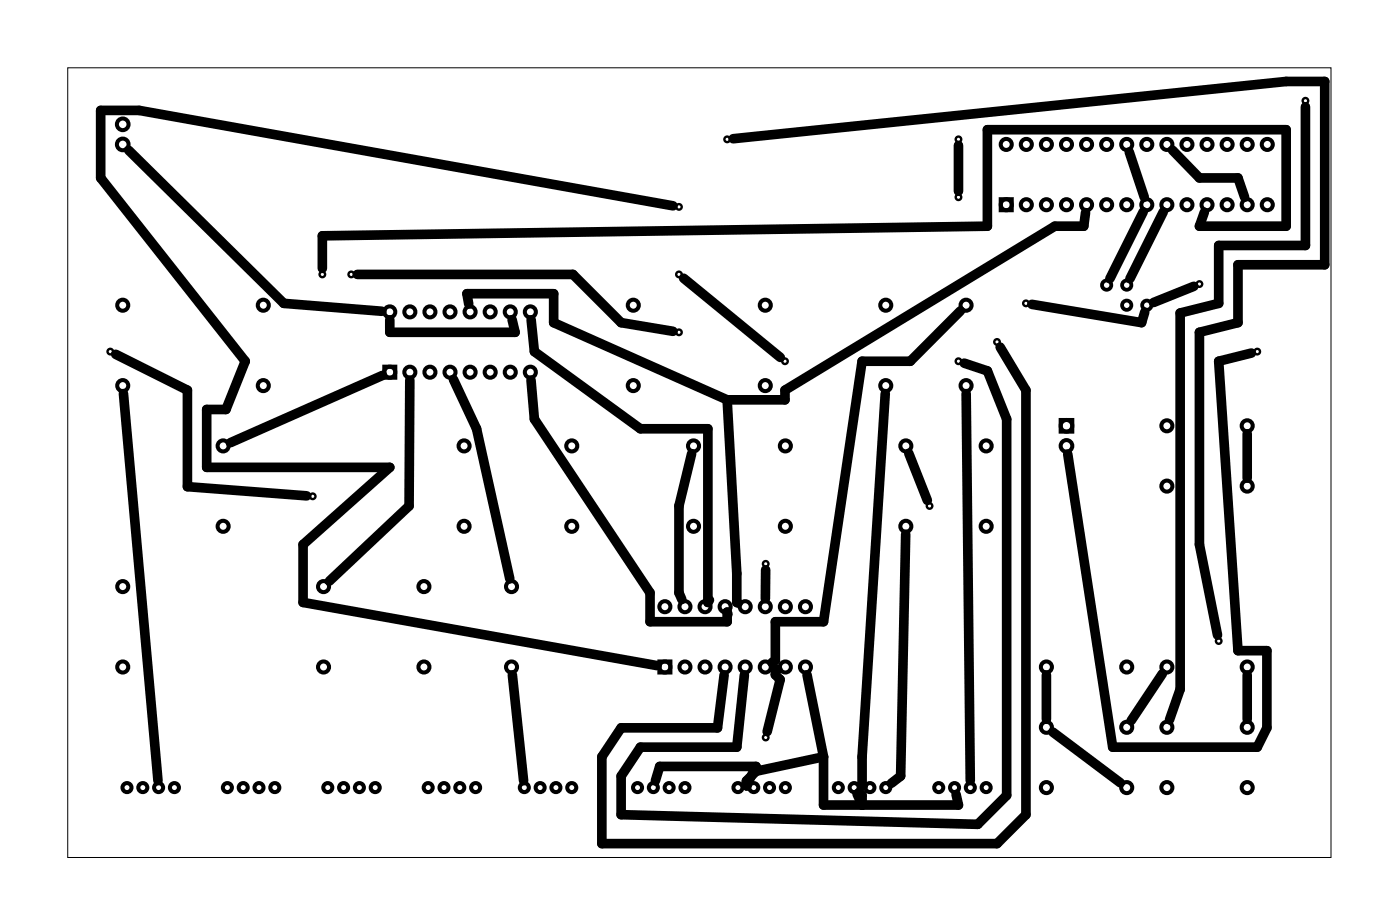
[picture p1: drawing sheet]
<svg xmlns="http://www.w3.org/2000/svg" width="177mm" height="117mm" viewBox="0 0 177 117" stroke-linecap="round" stroke-linejoin="round" font-family="sans-serif">
<path d="M8.6 8.6h159.8v99.8h-159.8z" fill="none" stroke="#000" stroke-width=".13"/>
<g fill="none" stroke="#000" stroke-width=".3">
<circle cx="92" cy="17.6" r=".35"/>
<circle cx="121.2" cy="17.6" r=".35"/>
<circle cx="165.1" cy="12.7" r=".35"/>
<circle cx="40.8" cy="34.7" r=".35"/>
<circle cx="44.4" cy="34.7" r=".35"/>
<circle cx="85.9" cy="26.1" r=".35"/>
<circle cx="85.9" cy="34.7" r=".35"/>
<circle cx="121.2" cy="24.9" r=".35"/>
<circle cx="129.8" cy="38.3" r=".35"/>
<circle cx="151.7" cy="35.9" r=".35"/>
<circle cx="14" cy="44.4" r=".35"/>
<circle cx="85.9" cy="42" r=".35"/>
<circle cx="99.3" cy="45.7" r=".35"/>
<circle cx="121.2" cy="45.7" r=".35"/>
<circle cx="126.1" cy="43.2" r=".35"/>
<circle cx="159" cy="44.4" r=".35"/>
<circle cx="39.6" cy="62.7" r=".35"/>
<circle cx="96.9" cy="71.3" r=".35"/>
<circle cx="117.6" cy="63.9" r=".35"/>
<circle cx="96.9" cy="93.2" r=".35"/>
<circle cx="154.2" cy="81" r=".35"/>
</g>
<g fill="none" stroke="#000" stroke-width=".51">
<path d="M126.6 25.2h1.4v1.4h-1.4zM48.6 46.3h1.4v1.4h-1.4zM134.2 53.1h1.4v1.4h-1.4zM83.4 83.6h1.4v1.4h-1.4z"/>
<circle cx="15.5" cy="18.3" r=".74"/>
<circle cx="15.5" cy="15.7" r=".74"/>
<circle cx="127.3" cy="18.3" r=".7"/>
<circle cx="129.8" cy="18.3" r=".7"/>
<circle cx="132.4" cy="18.3" r=".7"/>
<circle cx="134.9" cy="18.3" r=".7"/>
<circle cx="137.4" cy="18.3" r=".7"/>
<circle cx="140" cy="18.3" r=".7"/>
<circle cx="142.5" cy="18.3" r=".7"/>
<circle cx="145.1" cy="18.3" r=".7"/>
<circle cx="147.6" cy="18.3" r=".7"/>
<circle cx="150.1" cy="18.3" r=".7"/>
<circle cx="152.7" cy="18.3" r=".7"/>
<circle cx="155.2" cy="18.3" r=".7"/>
<circle cx="157.8" cy="18.3" r=".7"/>
<circle cx="160.3" cy="18.3" r=".7"/>
<circle cx="15.5" cy="38.6" r=".7"/>
<circle cx="33.3" cy="38.6" r=".7"/>
<circle cx="49.3" cy="39.4" r=".7"/>
<circle cx="51.8" cy="39.4" r=".7"/>
<circle cx="54.4" cy="39.4" r=".7"/>
<circle cx="56.9" cy="39.4" r=".7"/>
<circle cx="59.5" cy="39.4" r=".7"/>
<circle cx="62" cy="39.4" r=".7"/>
<circle cx="64.5" cy="39.4" r=".7"/>
<circle cx="67.1" cy="39.4" r=".7"/>
<circle cx="80.1" cy="38.6" r=".7"/>
<circle cx="96.8" cy="38.6" r=".7"/>
<circle cx="112" cy="38.6" r=".7"/>
<circle cx="122.2" cy="38.6" r=".7"/>
<circle cx="127.3" cy="25.9" r=".7"/>
<circle cx="129.8" cy="25.9" r=".7"/>
<circle cx="132.4" cy="25.9" r=".7"/>
<circle cx="134.9" cy="25.9" r=".7"/>
<circle cx="137.4" cy="25.9" r=".7"/>
<circle cx="140" cy="25.9" r=".7"/>
<circle cx="142.5" cy="25.9" r=".7"/>
<circle cx="145.1" cy="25.9" r=".7"/>
<circle cx="147.6" cy="25.9" r=".7"/>
<circle cx="150.1" cy="25.9" r=".7"/>
<circle cx="152.7" cy="25.9" r=".7"/>
<circle cx="155.2" cy="25.9" r=".7"/>
<circle cx="157.8" cy="25.9" r=".7"/>
<circle cx="160.3" cy="25.9" r=".7"/>
<circle cx="15.5" cy="48.7" r=".7"/>
<circle cx="28.2" cy="56.4" r=".7"/>
<circle cx="33.3" cy="48.7" r=".7"/>
<circle cx="49.3" cy="47" r=".7"/>
<circle cx="51.8" cy="47" r=".7"/>
<circle cx="54.4" cy="47" r=".7"/>
<circle cx="56.9" cy="47" r=".7"/>
<circle cx="58.7" cy="56.4" r=".7"/>
<circle cx="59.5" cy="47" r=".7"/>
<circle cx="62" cy="47" r=".7"/>
<circle cx="64.5" cy="47" r=".7"/>
<circle cx="67.1" cy="47" r=".7"/>
<circle cx="72.3" cy="56.4" r=".7"/>
<circle cx="80.1" cy="48.7" r=".7"/>
<circle cx="87.7" cy="56.4" r=".7"/>
<circle cx="96.8" cy="48.7" r=".7"/>
<circle cx="99.3" cy="56.4" r=".7"/>
<circle cx="112" cy="48.7" r=".7"/>
<circle cx="114.6" cy="56.4" r=".7"/>
<circle cx="122.2" cy="48.7" r=".7"/>
<circle cx="124.7" cy="56.4" r=".7"/>
<circle cx="134.9" cy="56.4" r=".74"/>
<circle cx="134.9" cy="53.8" r=".74"/>
<circle cx="147.6" cy="53.8" r=".7"/>
<circle cx="157.8" cy="53.8" r=".7"/>
<circle cx="15.5" cy="74.1" r=".7"/>
<circle cx="28.2" cy="66.5" r=".7"/>
<circle cx="40.9" cy="74.1" r=".7"/>
<circle cx="53.6" cy="74.1" r=".7"/>
<circle cx="58.7" cy="66.5" r=".7"/>
<circle cx="64.7" cy="74.1" r=".7"/>
<circle cx="72.3" cy="66.5" r=".7"/>
<circle cx="84.1" cy="76.7" r=".7"/>
<circle cx="86.6" cy="76.7" r=".7"/>
<circle cx="87.7" cy="66.5" r=".7"/>
<circle cx="89.2" cy="76.7" r=".7"/>
<circle cx="91.7" cy="76.7" r=".7"/>
<circle cx="94.3" cy="76.7" r=".7"/>
<circle cx="96.8" cy="76.7" r=".7"/>
<circle cx="99.3" cy="66.5" r=".7"/>
<circle cx="99.3" cy="76.7" r=".7"/>
<circle cx="101.9" cy="76.7" r=".7"/>
<circle cx="114.6" cy="66.5" r=".7"/>
<circle cx="124.7" cy="66.5" r=".7"/>
<circle cx="147.6" cy="61.4" r=".7"/>
<circle cx="157.8" cy="61.4" r=".7"/>
<circle cx="15.5" cy="84.3" r=".7"/>
<circle cx="16.1" cy="99.5" r=".57"/>
<circle cx="18.1" cy="99.5" r=".57"/>
<circle cx="20.1" cy="99.5" r=".57"/>
<circle cx="22.1" cy="99.5" r=".57"/>
<circle cx="28.8" cy="99.5" r=".57"/>
<circle cx="30.8" cy="99.5" r=".57"/>
<circle cx="32.8" cy="99.5" r=".57"/>
<circle cx="34.8" cy="99.5" r=".57"/>
<circle cx="40.9" cy="84.3" r=".7"/>
<circle cx="41.5" cy="99.5" r=".57"/>
<circle cx="43.5" cy="99.5" r=".57"/>
<circle cx="45.5" cy="99.5" r=".57"/>
<circle cx="47.5" cy="99.5" r=".57"/>
<circle cx="53.6" cy="84.3" r=".7"/>
<circle cx="54.2" cy="99.5" r=".57"/>
<circle cx="56.2" cy="99.5" r=".57"/>
<circle cx="58.2" cy="99.5" r=".57"/>
<circle cx="60.2" cy="99.5" r=".57"/>
<circle cx="64.7" cy="84.3" r=".7"/>
<circle cx="66.3" cy="99.5" r=".57"/>
<circle cx="68.3" cy="99.5" r=".57"/>
<circle cx="70.3" cy="99.5" r=".57"/>
<circle cx="72.3" cy="99.5" r=".57"/>
<circle cx="80.6" cy="99.5" r=".57"/>
<circle cx="82.6" cy="99.5" r=".57"/>
<circle cx="84.1" cy="84.3" r=".7"/>
<circle cx="84.6" cy="99.5" r=".57"/>
<circle cx="86.6" cy="99.5" r=".57"/>
<circle cx="86.6" cy="84.3" r=".7"/>
<circle cx="89.2" cy="84.3" r=".7"/>
<circle cx="91.7" cy="84.3" r=".7"/>
<circle cx="93.3" cy="99.5" r=".57"/>
<circle cx="94.3" cy="84.3" r=".7"/>
<circle cx="95.3" cy="99.5" r=".57"/>
<circle cx="96.8" cy="84.3" r=".7"/>
<circle cx="97.3" cy="99.5" r=".57"/>
<circle cx="99.3" cy="99.5" r=".57"/>
<circle cx="99.3" cy="84.3" r=".7"/>
<circle cx="101.9" cy="84.3" r=".7"/>
<circle cx="106" cy="99.5" r=".57"/>
<circle cx="108" cy="99.5" r=".57"/>
<circle cx="110" cy="99.5" r=".57"/>
<circle cx="112" cy="99.5" r=".57"/>
<circle cx="118.7" cy="99.5" r=".57"/>
<circle cx="120.7" cy="99.5" r=".57"/>
<circle cx="122.7" cy="99.5" r=".57"/>
<circle cx="124.7" cy="99.5" r=".57"/>
<circle cx="132.4" cy="84.3" r=".7"/>
<circle cx="132.4" cy="91.9" r=".7"/>
<circle cx="132.4" cy="99.5" r=".7"/>
<circle cx="142.5" cy="91.9" r=".7"/>
<circle cx="142.5" cy="99.5" r=".7"/>
<circle cx="142.5" cy="84.3" r=".7"/>
<circle cx="147.6" cy="91.9" r=".7"/>
<circle cx="147.6" cy="99.5" r=".7"/>
<circle cx="147.6" cy="84.3" r=".7"/>
<circle cx="157.8" cy="84.3" r=".7"/>
<circle cx="157.8" cy="99.5" r=".7"/>
<circle cx="157.8" cy="91.9" r=".7"/>
</g>
<g fill="none" stroke="#000" stroke-width=".48">
<circle cx="140" cy="36" r=".59"/>
<circle cx="142.5" cy="38.6" r=".59"/>
<circle cx="142.5" cy="36" r=".59"/>
<circle cx="145.1" cy="38.6" r=".59"/>
</g>
<g fill="none" stroke="#000" stroke-width="1.2">
<path d="M16.3 19l19.6 19.3 12.4 1M92.7 17.5l70-7.2h4.9v23.2h-11v7.3l-4.9 1.2v26.8l2.3 11.5M121.2 18.4v5.8M142.8 19.2l1.9 5.7M148.3 19l3.4 3.5h4.9l.8 2.4M165.1 13.5v17.5h-10.9v7.3l-4.9 1.3v47.5l-1.4 3.9M45.2 34.7h27.3l6.1 6.1 6.5 1.1M59.3 38.4l-.2-1.3h10.9v3.7l22 9.7M85.1 26l-67.5-12h-4.9v8.5l18.3 23.2-2.4 6h-2.5v7.4h23.2l-11 9.7v7.3l44.8 8M86.5 35.2l12.2 10M121.5 39.3l-6.4 6.4h-6l-4.9 32.9h-6.1v4.8l-.5 .3M130.5 38.5l13.9 2.3 .4-1.4"/>
<path d="M137.3 26.9l-.2 1.7h-3.7l-34.1 20.7v1.2h-7.3M144.6 26.8l-4.2 8.4M147.2 26.8l-4.3 8.4M151 36.2l-5.1 2M152.3 26.8l-.6 1.8h11v-12.2h-37.8v12.2l-84.1 1.2v4.1M14.6 44.8l9.1 4.5v12.2l15.1 1.2M15.6 49.7l4.4 49M48.4 47.4l-19.3 8.5M51.8 48l-.1 15.9-10 9.5M57.4 47.9l2.9 6.3 4.2 18.9M64.8 40.4l.4 1.6h-15.9v-1.6M67.2 48l.4 5 14.6 21.9v3.7h9.8v-1.2l.1 .2"/>
<path d="M67.2 40.4l.4 4 13.4 9.8h8.5v21.9l.2-.3M87.5 57.3l-1.6 6.6v11l.3 .8M92 50.5l1.2 22v3.6l.2 .1M112 49.7l-2.9 45.9v3.7h.1M115 57.3l2.3 5.9M122 45.9l2.9 1 2.4 6.1v47.5l-3.6 3.7-45.1-1.2v-4.9l2.4-3.7h12.2l1-9.1M122.2 49.7l.5 48.9M126.5 43.9l3.3 5.4v53.7l-3.7 3.6h-50v-11l2.5-3.6h12.2l.8-6.7M157.8 54.8v5.6M158.3 44.6l-4.1 1.1 2.4 36.5h3.7v9.8l-1.3 2.4h-18.3l-5.6-37M96.9 72l-.1 3.7M114.6 67.5l-.7 30.6-1.2 .9"/>
<path d="M64.8 85.3l1.4 13.4M82.9 98.7l.5-1.8h12.2l-1.2 2.4M94.4 99.3h.1M98.4 84.6l-.3 .1v.6l.6 .6-1.7 6.6M102.1 85.3l2.1 10.3M104.2 95.6v6.1h17l-.3-1.3M104.2 95.6l-8.6 1.9-1.2 1.2v.6M132.4 85.3v5.6M133.2 92.5l8.5 6.4M147 85.1l-3.9 6M157.8 85.3v5.6M108.7 100.1l.4 .4v1.2l-.7-1.4"/>
</g>
</svg>
